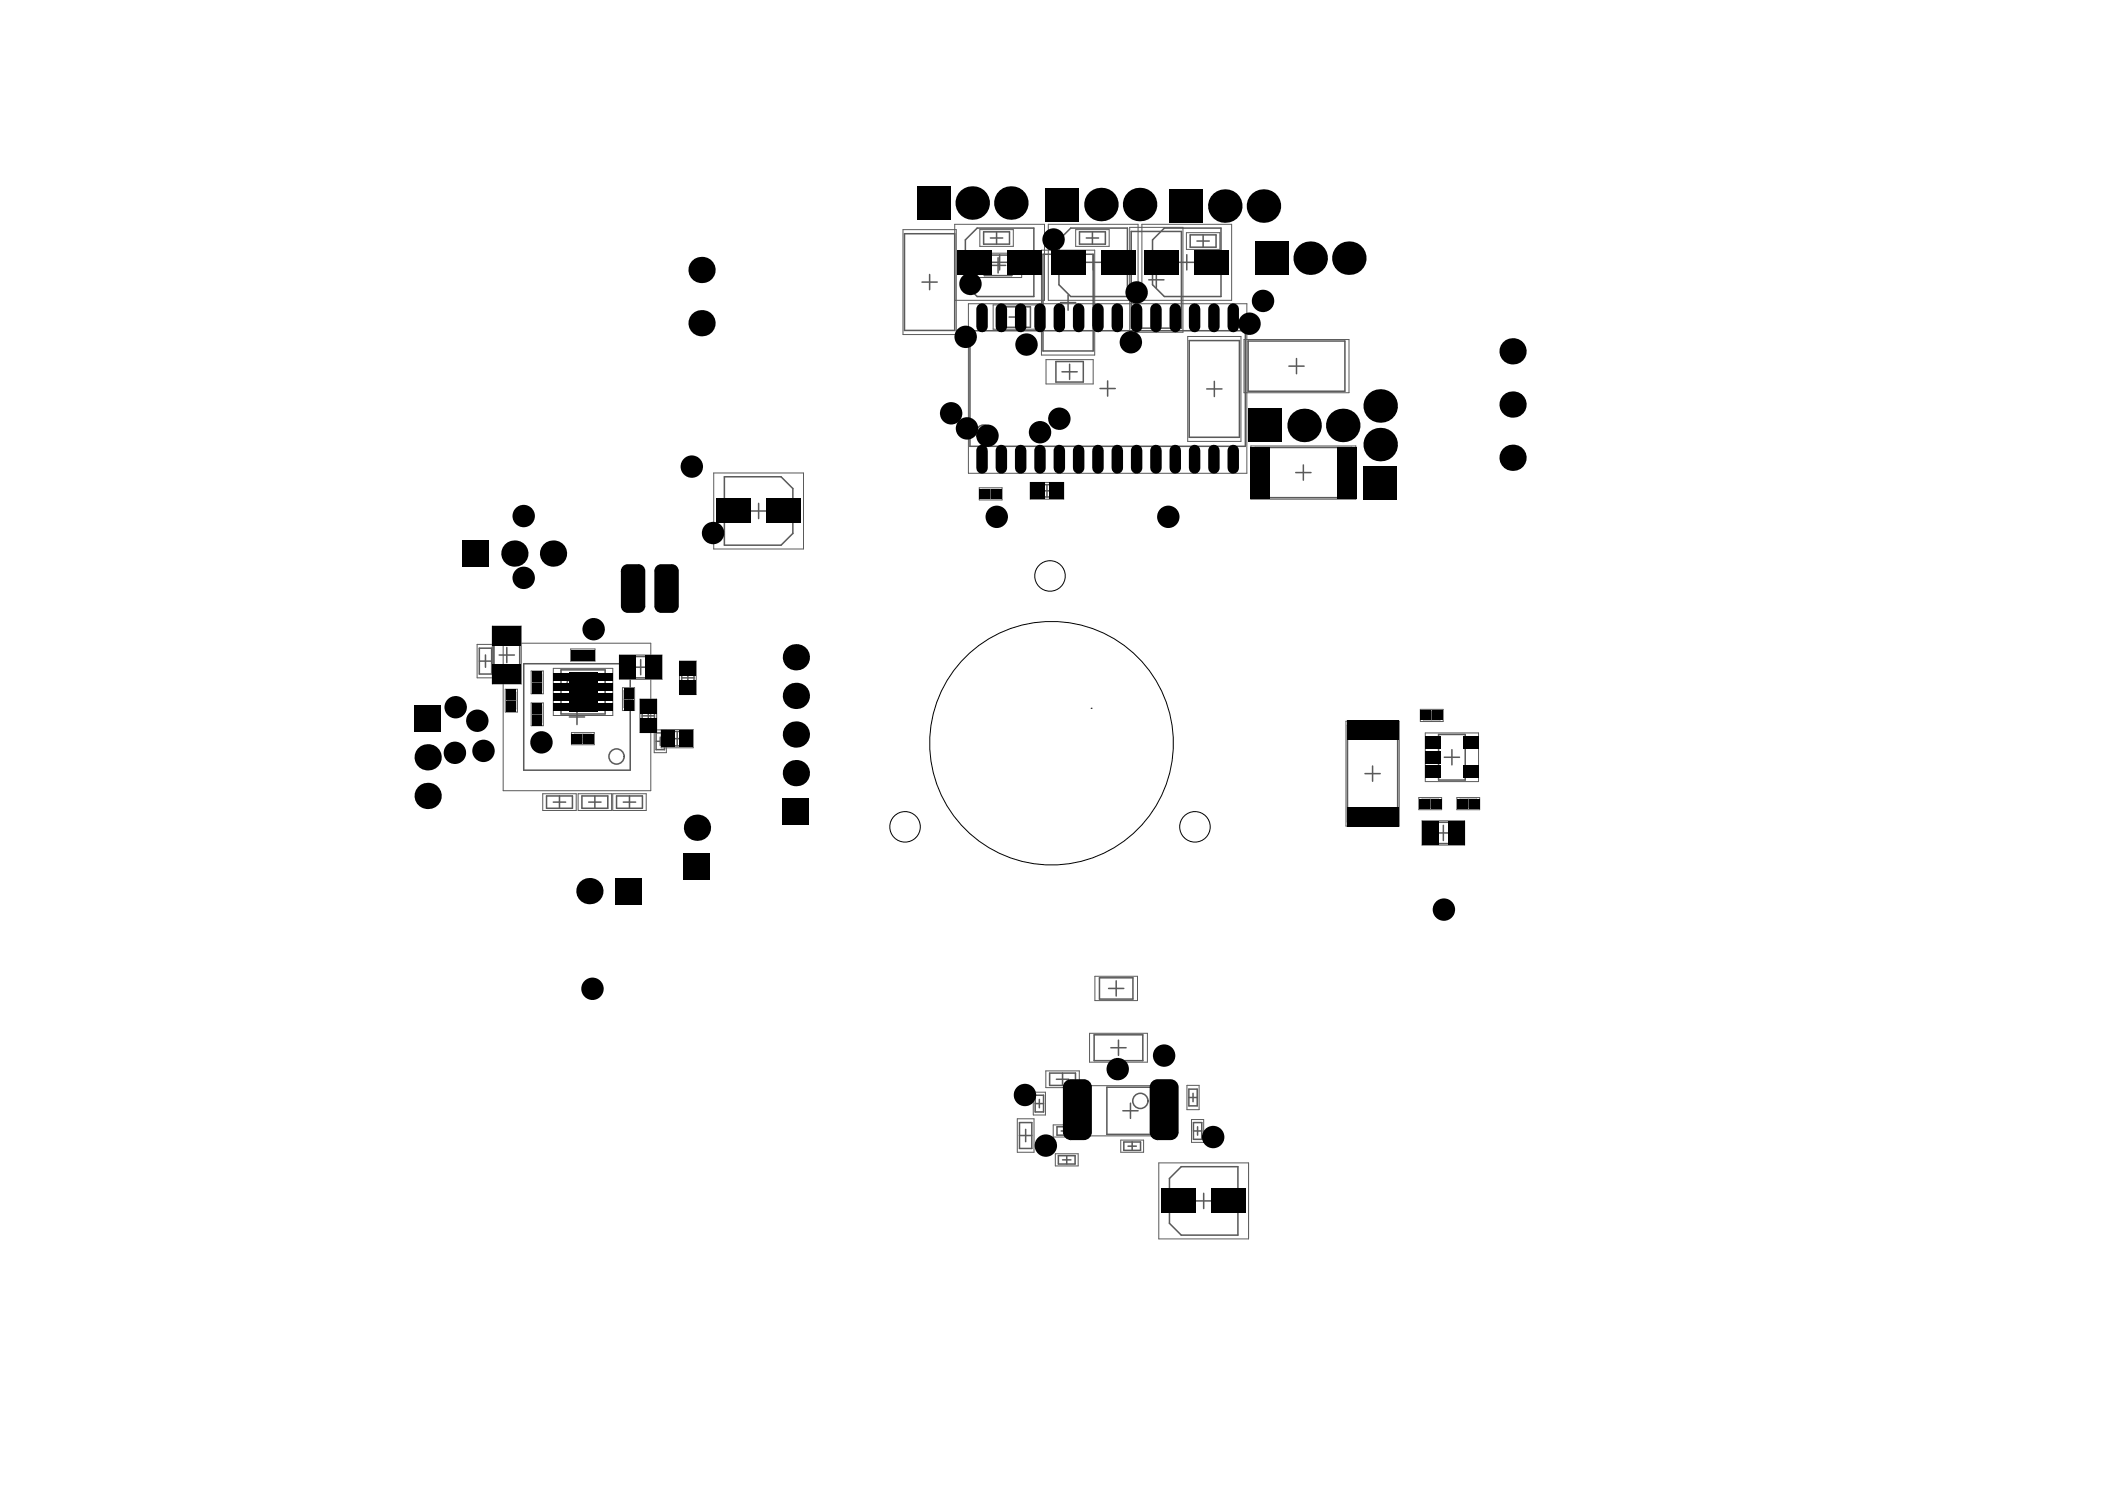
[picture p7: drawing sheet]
<svg xmlns="http://www.w3.org/2000/svg" width="297mm" height="210mm" viewBox="0 0 297 210" stroke-linecap="round" stroke-linejoin="round" font-family="sans-serif">
<g fill="none" stroke="#5a5a5a" stroke-width=".21">
<path d="M127.6 33h7.1v13.6h-7.1zM130.1 39.8h2.2M131.2 38.7v2.2M136.2 33.8l1.7-1.6h8v9.6h-8l-1.7-1.6zM138.8 32.7h3.7v1.7h-3.7zM138.9 36h3.9v2.9h-3.9zM139.8 33.6h1.7M139.8 37.4h2.1M140 37h2.1M140.6 32.7v1.7M140.8 36.4v2.1M141.1 35.9v2.2"/>
<path d="M147.2 35.9h7.1v13.6h-7.1zM149.4 33.8l1.7-1.6h8v9.6h-8l-1.7-1.6zM152.3 32.7h3.7v1.7h-3.7zM153.2 37h2.1M153.3 33.6h1.7M154.2 32.7v1.7M159.6 32.6h7.1v13.7h-7.1zM162.1 39.5h2.1M162.6 33.8l1.7-1.6h8v9.6h-8l-1.7-1.6zM163.2 38.4v2.1M166.4 37h2.1M167.5 35.9v2.2"/>
<path d="M167.9 33.1h3.7v1.8h-3.7zM168.9 34h1.7M169.8 33.1v1.8M136.9 46.7h38.8v16.3h-38.8zM141.5 43.3h3.9v2.9h-3.9zM142.4 44.7h2.1M143.5 43.7v2.1M149 51h3.9v2.9h-3.9zM149.6 42.7h2.2M149.9 52.4h2.1M150.7 41.6v2.2M150.9 51.4v2.1"/>
<path d="M155.2 54.8h2.2M156.3 53.7v2.2M167.8 48h7.1v13.7h-7.1zM170.3 54.9h2.1M171.4 53.8v2.1M176.1 48.1h13.7v7.1h-13.7zM181.9 51.6h2.1M183 50.6v2.1M102.2 67.3h8l1.7 1.6v6.3l-1.7 1.7h-8zM106 72.1h2.1M107 71v2.2M138.6 69.1h2.4v1.2h-2.4z"/>
<path d="M139.2 69.7h1.2M139.8 69.1v1.2M145.9 68.4h3.7v1.7h-3.7zM146.9 69.2h1.7M147.7 68.4v1.7M177.1 63.1h13.6v7.1h-13.6zM182.8 66.7h2.2M183.9 65.6v2.1M67.6 93.3h1.8M67.6 91.4h1.8v3.7h-1.8zM68.5 92.4v1.7M69.7 89h3.6v6.8h-3.6z"/>
<path d="M70.4 92.4h2.2M71.5 91.3v2.2M71.6 98.8h1.1M71.6 97.7h1.1v2.3h-1.1zM72.2 98.2v1.2M73.9 93.6h15v15h-15zM75.2 96.3h1.2M75.2 99.6h1.2v2.3h-1.2zM75.2 95.1h1.2v2.3h-1.2zM75.8 95.7v1.2M79.2 94.5h6.2v6.2h-6.2zM81.1 91.8h2.3v1.2h-2.3z"/>
<path d="M81.2 97.6h2.1M81.7 92.4h1.1M82.2 91.8v1.2M82.3 96.5v2.2M88 92.6h4.8v3h-4.8zM88.1 98.6h1.2M88.1 97.4h1.2v2.4h-1.2zM88.7 98v1.2M89.3 94.1h2.2M90.4 93v2.2M90.6 99.2h1.8v3.6h-1.8zM96.2 95.6h1.7"/>
<path d="M96.2 93.8h1.7v3.6h-1.7zM97.1 94.7v1.8M75.2 100.8h1.2M75.8 100.2v1.2M77.1 112.3h3.7v1.7h-3.7zM78.1 113.1h1.7M78.9 112.3v1.7M80.3 101.1h2.2M81.1 103.6h2.3v1.2h-2.3zM81.4 100.1v2.1M81.7 104.2h1.1M82.1 112.3h3.7v1.7h-3.7z"/>
<path d="M82.2 103.6v1.2M83.1 113.1h1.7M83.9 112.3v1.7M87 112.3h3.7v1.7h-3.7zM88 113.1h1.7M88.8 112.3v1.7M90.6 101h1.8M91.5 100.1v1.7M92.6 104.6h1.2M92.6 103.4h1.2v2.3h-1.2zM93.2 104v1.2M93.7 103.2h3.7v2h-3.7z"/>
<path d="M94.5 104.2h2.1M95.6 103.2v2M190.1 102.3h7.1v13.7h-7.1zM192.6 109.1h2.2M193.7 108.1v2.1M200.6 112.8h2.4v1.2h-2.4zM200.9 100.3h2.3v1.2h-2.3zM201.2 113.4h1.2M201.3 116h4.7v3h-4.7zM201.4 100.9h1.2M201.8 112.8v1.2M202 100.3v1.2"/>
<path d="M202.6 117.5h2.1M203 103.6h3.8v6.4h-3.8zM203.7 116.4v2.2M203.8 106.8h2.2M204.9 105.7v2.2M206 112.8h2.4v1.2h-2.4zM206.6 113.4h1.2M207.2 112.8v1.2M155.1 137.9h4.8v3h-4.8zM156.4 139.4h2.2M157.5 138.4v2.1M143.9 158.4h1.7v3.6h-1.7z"/>
<path d="M144.7 159.3v1.7M146.1 155.7h1.2M146.1 154.5h1.2v2.4h-1.2zM146.7 155.1v1.2M148.1 151.4h3.7v1.7h-3.7zM149.1 152.2h1.7M149.2 158.9h2.3v1.2h-2.3zM149.7 159.5h1.2M149.9 151.4v1.7M150.3 158.9v1.2M154.4 146h6.9v3.6h-6.9zM156.2 153.4h6.6v6.6h-6.6z"/>
<path d="M156.8 147.8h2.1M157.8 146.7v2.2M158.4 156.7h2.2M159.5 155.6v2.2M167.8 154.8h1.1M167.8 153.6h1.1v2.4h-1.1zM168.4 154.2v1.2M168.4 159.5h1.2M168.4 158.4h1.2v2.3h-1.2zM169 158.9v1.2M143.9 160.2h1.7M149.3 163h2.4v1.2h-2.4z"/>
<path d="M149.9 163.6h1.2M150.5 163v1.2M158.6 161.1h2.3v1.2h-2.3zM159.2 161.7h1.2M159.8 161.1v1.2M165 166.2l1.7-1.6h8v9.6h-8l-1.7-1.6zM168.8 169.4h2.1M169.9 168.3v2.2"/>
<circle cx="138.8" cy="61" r="1.07"/>
<circle cx="81.1" cy="96.4" r="1.07"/>
<circle cx="87" cy="106.7" r="1.07"/>
<circle cx="160.9" cy="155.3" r="1.07"/>
</g>
<g fill="none" stroke="#5a5a5a" stroke-width=".14">
<path d="M127.4 32.4h7.5v14.8h-7.5zM134.7 31.6h12.7v10.8h-12.7zM137.5 35.7h6.7v3.4h-6.7zM138.3 32.4h4.7v2.4h-4.7zM147 35.3h7.5v14.8h-7.5zM147.9 31.6h12.7v10.8h-12.7zM151.8 32.4h4.7v2.4h-4.7zM159.4 32.1h7.5v14.8h-7.5zM161.1 31.6h12.7v10.8h-12.7zM167.4 32.8h4.7v2.4h-4.7zM136.7 42.8h39.2v24h-39.2zM140.1 43h6.7v3.4h-6.7z"/>
<path d="M147.6 50.7h6.7v3.5h-6.7zM167.6 47.5h7.5v14.8h-7.5zM175.5 47.9h14.9v7.5h-14.9zM100.7 66.7h12.7v10.7h-12.7zM138.2 68.8h3.2v1.7h-3.2zM145.4 68.1h4.7v2.3h-4.7zM176.5 62.9h14.8v7.5h-14.8zM67.3 90.9h2.4v4.7h-2.4zM69.5 88.3h4.1v8.2h-4.1zM71 90.7h20.8v20.8h-20.8zM71.3 97.2h1.7v3.2h-1.7zM74.9 99.2h1.8v3.2h-1.8z"/>
<path d="M74.9 94.7h1.8v3.2h-1.8zM78.1 94.3h8.4v6.6h-8.4zM80.5 91.5h3.5v1.8h-3.5zM87.4 92.4h6v3.4h-6zM87.8 97h1.8v3.2h-1.8zM90.3 98.6h2.4v4.7h-2.4zM95.9 93.3h2.3v4.7h-2.3zM76.6 112h4.7v2.3h-4.7zM80.6 103.3h3.3v1.8h-3.3zM81.6 112h4.7v2.3h-4.7zM86.5 112h4.7v2.3h-4.7zM92.3 103h1.7v3.2h-1.7z"/>
<path d="M93.3 102.9h4.5v2.6h-4.5zM189.9 101.7h7.5v14.8h-7.5zM200.2 112.5h3.2v1.7h-3.2zM200.4 100.1h3.2v1.7h-3.2zM200.7 115.8h6v3.4h-6zM201.1 103.4h7.5v6.9h-7.5zM205.6 112.5h3.2v1.7h-3.2zM154.5 137.7h6v3.4h-6zM143.6 157.8h2.3v4.7h-2.3zM145.8 154.1h1.7v3.2h-1.7zM147.6 151.1h4.7v2.3h-4.7zM148.6 158.7h3.5v1.7h-3.5z"/>
<path d="M153.5 153.2h12v7h-12zM153.7 145.8h8.2v4h-8.2zM167.5 153.1h1.7v3.4h-1.7zM168.1 157.9h1.8v3.2h-1.8zM148.9 162.8h3.2v1.7h-3.2zM158.2 160.8h3.2v1.7h-3.2zM163.5 164h12.7v10.8h-12.7z"/>
</g>
<g fill="none" stroke="#000" stroke-width=".14">
<path d="M154 99.9h.1"/>
<circle cx="148.2" cy="81.2" r="2.15"/>
<circle cx="127.7" cy="116.6" r="2.15"/>
<circle cx="148.4" cy="104.8" r="17.2"/>
<circle cx="168.6" cy="116.6" r="2.15"/>
</g>
<g fill="#000">
<path d="M87.6 80.6h1zM87.9 79.9l.3-.2 .4-.1v1h-1l.1-.4z"/>
<path d="M88.6 85.5v1zM87.6 85.5h1v1a.97 .97 0 0 1-1-1z"/>
<path d="M90.1 79.6v1zM90.1 79.6a.97 .97 0 0 1 1 1h-1z"/>
<path d="M90.1 85.5h1zM90.1 85.5h1a.97 .97 0 0 1-1 1z"/>
<path d="M92.3 80.6h1zM92.6 79.9l.3-.2 .4-.1v1h-1l.1-.4z"/>
<path d="M93.3 85.5v1zM92.3 85.5h1v1a.97 .97 0 0 1-1-1z"/>
<path d="M94.8 79.6v1zM94.8 79.6a.97 .97 0 0 1 1 1h-1z"/>
<path d="M94.8 85.5h1zM94.8 85.5h1a.97 .97 0 0 1-1 1z"/>
<path d="M151.1 159.7v1.1zM150 159.7h1.1v1.1a1.13 1.13 0 0 1-1.1-1.1z"/>
<path d="M150 153.4h1.1zM150.2 152.7l.6-.4 .3-.1v1.2h-1.1z"/>
<path d="M152.9 159.7h1.2zM152.9 159.7h1.2a1.13 1.13 0 0 1-1.2 1.1z"/>
<path d="M152.9 152.2v1.2zM152.9 152.2a1.13 1.13 0 0 1 1.2 1.2h-1.2z"/>
<path d="M163.4 159.7v1.1zM162.2 159.7h1.2v1.1a1.13 1.13 0 0 1-1.2-1.1z"/>
<path d="M162.2 153.4h1.2zM162.4 152.7l.6-.4 .4-.1v1.2h-1.2z"/>
<path d="M165.2 159.7h1.1zM165.2 159.7h1.1a1.13 1.13 0 0 1-1.1 1.1z"/>
<path d="M165.2 152.2v1.2zM165.2 152.2a1.13 1.13 0 0 1 1.1 1.2h-1.1z"/>
<circle cx="99" cy="38.1" r="1.85"/>
<circle cx="137.2" cy="28.6" r="2.36"/>
<circle cx="142.6" cy="28.6" r="2.36"/>
<circle cx="148.7" cy="33.8" r="1.58"/>
<circle cx="155.4" cy="28.9" r="2.36"/>
<circle cx="160.8" cy="28.9" r="2.36"/>
<circle cx="172.8" cy="29.1" r="2.36"/>
<circle cx="178.3" cy="29.1" r="2.36"/>
<circle cx="184.9" cy="36.4" r="2.36"/>
<circle cx="190.3" cy="36.4" r="2.36"/>
<circle cx="99" cy="45.6" r="1.85"/>
<circle cx="134.2" cy="58.3" r="1.58"/>
<circle cx="136.3" cy="47.5" r="1.58"/>
<circle cx="136.9" cy="40.1" r="1.58"/>
<circle cx="144.9" cy="48.6" r="1.58"/>
<circle cx="149.5" cy="59.1" r="1.58"/>
<circle cx="159.6" cy="48.3" r="1.58"/>
<circle cx="160.4" cy="41.3" r="1.58"/>
<circle cx="176.3" cy="45.7" r="1.58"/>
<circle cx="178.2" cy="42.5" r="1.58"/>
<circle cx="194.8" cy="57.3" r="2.36"/>
<circle cx="213.4" cy="49.6" r="1.85"/>
<circle cx="213.4" cy="57.1" r="1.85"/>
<circle cx="72.6" cy="78.1" r="1.85"/>
<circle cx="73.9" cy="72.8" r="1.58"/>
<circle cx="78" cy="78.1" r="1.85"/>
<circle cx="97.6" cy="65.8" r="1.58"/>
<circle cx="100.6" cy="75.2" r="1.58"/>
<circle cx="136.5" cy="60.4" r="1.58"/>
<circle cx="139.3" cy="61.5" r="1.58"/>
<circle cx="140.7" cy="72.9" r="1.58"/>
<circle cx="146.8" cy="61" r="1.58"/>
<circle cx="164.9" cy="72.9" r="1.58"/>
<circle cx="184" cy="60" r="2.36"/>
<circle cx="189.5" cy="60" r="2.36"/>
<circle cx="194.8" cy="62.7" r="2.36"/>
<circle cx="213.4" cy="64.6" r="1.85"/>
<circle cx="64.3" cy="99.8" r="1.58"/>
<circle cx="73.9" cy="81.5" r="1.58"/>
<circle cx="83.8" cy="88.8" r="1.58"/>
<circle cx="112.3" cy="98.2" r="1.85"/>
<circle cx="112.3" cy="92.7" r="1.85"/>
<circle cx="60.3" cy="112.3" r="1.85"/>
<circle cx="60.3" cy="106.8" r="1.85"/>
<circle cx="64.2" cy="106.2" r="1.58"/>
<circle cx="67.4" cy="101.7" r="1.58"/>
<circle cx="68.2" cy="105.9" r="1.58"/>
<circle cx="76.4" cy="104.7" r="1.58"/>
<circle cx="98.4" cy="116.8" r="1.85"/>
<circle cx="112.3" cy="109.1" r="1.85"/>
<circle cx="112.3" cy="103.6" r="1.85"/>
<circle cx="83.2" cy="125.7" r="1.85"/>
<circle cx="83.6" cy="139.5" r="1.58"/>
<circle cx="203.8" cy="128.3" r="1.58"/>
<circle cx="144.6" cy="154.5" r="1.58"/>
<circle cx="157.7" cy="150.8" r="1.58"/>
<circle cx="164.3" cy="148.9" r="1.58"/>
<circle cx="147.6" cy="161.6" r="1.58"/>
<circle cx="171.2" cy="160.4" r="1.58"/>
</g>
<g fill="#000">
<path d="M129.4 26.3h4.7v4.7h-4.7z" fill-rule="evenodd"/>
<path d="M135.1 35.3h4.8v3.4h-4.8z" fill-rule="evenodd"/>
<path d="M142.2 35.3h4.8v3.4h-4.8z" fill-rule="evenodd"/>
<path d="M147.5 26.5h4.8v4.7h-4.8z" fill-rule="evenodd"/>
<path d="M148.3 35.3h4.8v3.4h-4.8z" fill-rule="evenodd"/>
<path d="M155.4 35.3h4.8v3.4h-4.8z" fill-rule="evenodd"/>
<path d="M161.5 35.3h4.8v3.4h-4.8z" fill-rule="evenodd"/>
<path d="M165 26.7h4.7v4.7h-4.7z" fill-rule="evenodd"/>
<path d="M168.6 35.3h4.8v3.4h-4.8z" fill-rule="evenodd"/>
<path d="M177.1 34.1h4.7v4.7h-4.7z" fill-rule="evenodd"/>
<path d="M176.2 57.6h4.7v4.8h-4.7z" fill-rule="evenodd"/>
<path d="M65.3 76.2h3.7v3.7h-3.7z" fill-rule="evenodd"/>
<path d="M101.1 70.4h4.8v3.4h-4.8z" fill-rule="evenodd"/>
<path d="M108.2 70.4h4.8v3.4h-4.8z" fill-rule="evenodd"/>
<path d="M138.2 69h1.5v1.4h-1.5z" fill-rule="evenodd"/>
<path d="M139.9 69h1.5v1.4h-1.5z" fill-rule="evenodd"/>
<path d="M145.4 68.1h2v2.3h-2z" fill-rule="evenodd"/>
<path d="M148.1 68.1h2v2.3h-2z" fill-rule="evenodd"/>
<path d="M176.5 63h2.6v7.3h-2.6z" fill-rule="evenodd"/>
<path d="M188.7 63h2.7v7.3h-2.7z" fill-rule="evenodd"/>
<path d="M192.4 65.8h4.7v4.7h-4.7z" fill-rule="evenodd"/>
<path d="M71.5 98.9h1.4v1.5h-1.4z" fill-rule="evenodd"/>
<path d="M71.5 97.2h1.4v1.5h-1.4z" fill-rule="evenodd"/>
<path d="M69.5 93.8h4v2.7h-4z" fill-rule="evenodd"/>
<path d="M69.5 88.3h4v2.7h-4z" fill-rule="evenodd"/>
<path d="M75.1 94.7h1.4v1.5h-1.4z" fill-rule="evenodd"/>
<path d="M75.1 96.4h1.4v1.5h-1.4z" fill-rule="evenodd"/>
<path d="M78.1 97.8h2.1v1h-2.1z" fill-rule="evenodd"/>
<path d="M78.1 95h2.1v1.1h-2.1z" fill-rule="evenodd"/>
<path d="M78.1 96.4h2.1v1h-2.1z" fill-rule="evenodd"/>
<path d="M80.6 91.6h1.6v1.6h-1.6z" fill-rule="evenodd"/>
<path d="M82.3 91.6h1.6v1.6h-1.6z" fill-rule="evenodd"/>
<path d="M84.3 97.8h2.2v1h-2.2z" fill-rule="evenodd"/>
<path d="M84.3 95h2.2v1.1h-2.2z" fill-rule="evenodd"/>
<path d="M84.3 96.4h2.2v1h-2.2z" fill-rule="evenodd"/>
<path d="M87.4 92.5h2.4v3.3h-2.4z" fill-rule="evenodd"/>
<path d="M88 98.7h1.4v1.5h-1.4z" fill-rule="evenodd"/>
<path d="M88 97h1.4v1.5h-1.4z" fill-rule="evenodd"/>
<path d="M90.4 98.6h2.2v2.1h-2.2z" fill-rule="evenodd"/>
<path d="M91 92.5h2.4v3.3h-2.4z" fill-rule="evenodd"/>
<path d="M87.6 80.6l1-1h1.5l1 1v4.9l-1 1h-1.5l-1-1z" fill-rule="evenodd"/>
<path d="M92.3 80.6l1-1h1.5l1 1v4.9l-1 1h-1.5l-1-1z" fill-rule="evenodd"/>
<path d="M95.9 93.3h2.3v2h-2.3z" fill-rule="evenodd"/>
<path d="M95.9 95.9h2.3v2.1h-2.3z" fill-rule="evenodd"/>
<path d="M58.5 99.5h3.7v3.7h-3.7z" fill-rule="evenodd"/>
<path d="M75.1 99.2h1.4v1.5h-1.4z" fill-rule="evenodd"/>
<path d="M75.1 100.9h1.4v1.5h-1.4z" fill-rule="evenodd"/>
<path d="M78.1 99.2h2.1v1h-2.1z" fill-rule="evenodd"/>
<path d="M80.3 94.8h4v5.6h-4z" fill-rule="evenodd"/>
<path d="M80.6 103.5h1.5v1.4h-1.5z" fill-rule="evenodd"/>
<path d="M82.4 103.5h1.5v1.4h-1.5z" fill-rule="evenodd"/>
<path d="M84.3 99.2h2.2v1h-2.2z" fill-rule="evenodd"/>
<path d="M90.4 101.3h2.2v2h-2.2z" fill-rule="evenodd"/>
<path d="M93.3 103.1h1.9v2.2h-1.9z" fill-rule="evenodd"/>
<path d="M95.9 103.1h1.9v2.2h-1.9z" fill-rule="evenodd"/>
<path d="M110.5 112.7h3.7v3.7h-3.7z" fill-rule="evenodd"/>
<path d="M190 101.7h7.3v2.7h-7.3z" fill-rule="evenodd"/>
<path d="M190 113.9h7.3v2.7h-7.3z" fill-rule="evenodd"/>
<path d="M200.2 112.7h1.5v1.4h-1.5z" fill-rule="evenodd"/>
<path d="M200.4 100.2h1.5v1.4h-1.5z" fill-rule="evenodd"/>
<path d="M200.7 115.8h2.3v3.4h-2.3z" fill-rule="evenodd"/>
<path d="M201.1 106h2.1v1.7h-2.1z" fill-rule="evenodd"/>
<path d="M201.1 108h2.1v1.7h-2.1z" fill-rule="evenodd"/>
<path d="M201.1 103.9h2.1v1.7h-2.1z" fill-rule="evenodd"/>
<path d="M201.9 112.7h1.5v1.4h-1.5z" fill-rule="evenodd"/>
<path d="M202.1 100.2h1.5v1.4h-1.5z" fill-rule="evenodd"/>
<path d="M204.3 115.8h2.4v3.4h-2.4z" fill-rule="evenodd"/>
<path d="M205.6 112.7h1.5v1.4h-1.5z" fill-rule="evenodd"/>
<path d="M206.5 108h2.2v1.7h-2.2z" fill-rule="evenodd"/>
<path d="M206.5 103.9h2.2v1.7h-2.2z" fill-rule="evenodd"/>
<path d="M207.3 112.7h1.5v1.4h-1.5z" fill-rule="evenodd"/>
<path d="M86.8 123.9h3.7v3.7h-3.7z" fill-rule="evenodd"/>
<path d="M96.5 120.4h3.7v3.7h-3.7z" fill-rule="evenodd"/>
<path d="M150 153.4l1.1-1.2h1.8l1.2 1.2v6.3l-1.2 1.1h-1.8l-1.1-1.1z" fill-rule="evenodd"/>
<path d="M162.2 153.4l1.2-1.2h1.8l1.1 1.2v6.3l-1.1 1.1h-1.8l-1.2-1.1z" fill-rule="evenodd"/>
<path d="M163.9 167.7h4.8v3.4h-4.8z" fill-rule="evenodd"/>
<path d="M171 167.7h4.8v3.4h-4.8z" fill-rule="evenodd"/>
</g>
<g fill="none" stroke="#000" stroke-width="1.6">
<path d="M138.6 43.6v2.5M141.3 43.6v2.5M144 43.6v2.5M146.8 43.6v2.5M149.5 43.6v2.5M152.2 43.6v2.5M154.9 43.6v2.5M157.7 43.6v2.5M160.4 43.6v2.5M163.1 43.6v2.5M165.8 43.6v2.5M168.6 43.6v2.5"/>
<path d="M171.3 43.6v2.5M174 43.6v2.5M138.6 63.5v2.5M141.3 63.5v2.5M144 63.5v2.5M146.8 63.5v2.5M149.5 63.5v2.5M152.2 63.5v2.5M154.9 63.5v2.5M157.7 63.5v2.5M160.4 63.5v2.5M163.1 63.5v2.5"/>
<path d="M165.8 63.5v2.5M168.6 63.5v2.5M171.3 63.5v2.5M174 63.5v2.5"/>
</g>
</svg>
